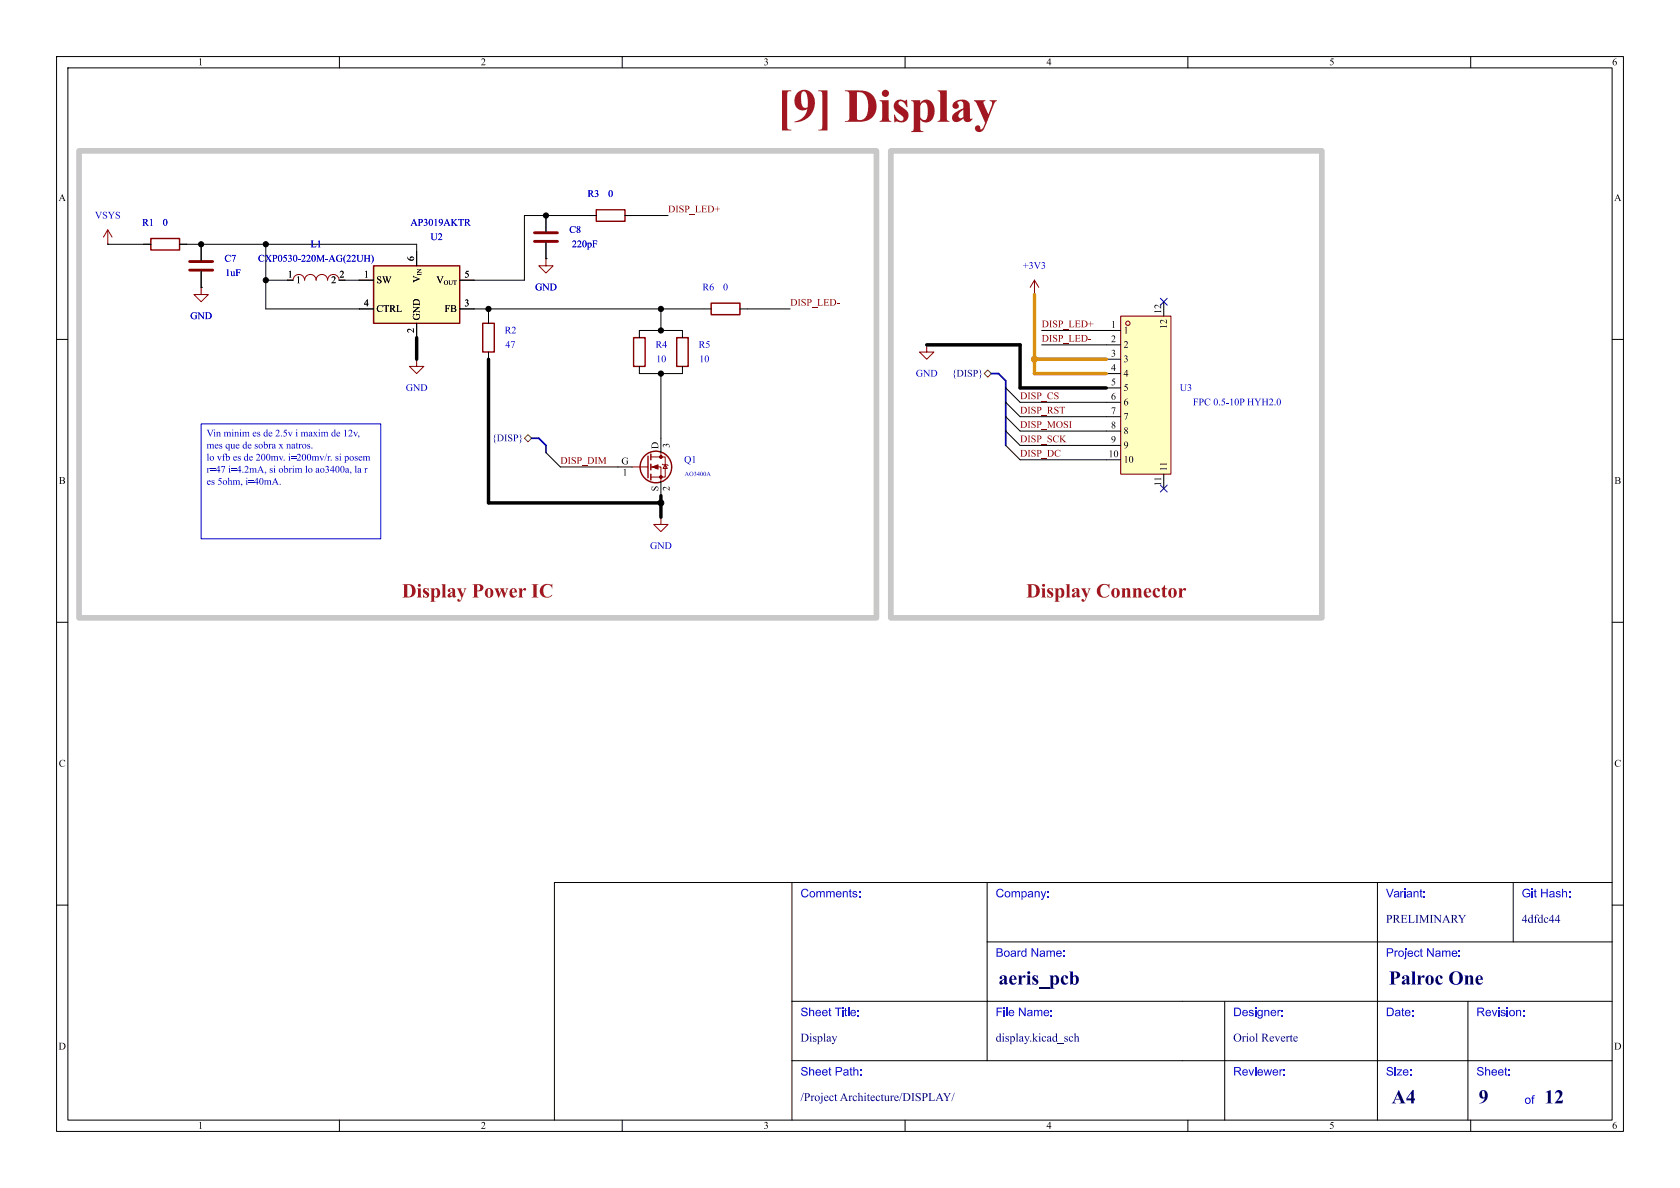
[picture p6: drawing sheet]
<svg xmlns="http://www.w3.org/2000/svg" width="297mm" height="210mm" viewBox="0 0 297 210" stroke-linecap="round" stroke-linejoin="round" font-family="sans-serif">
<defs><g id="words">
<text font-size="8.4" fill="#a21622" x="137.4" y="23.7">[9] Display</text>
<g font-size="3.5" fill="#a21622">
<text x="71.1" y="106">DisplayPowerIC</text>
<text x="181.4" y="106">DisplayConnector</text>
</g>
<g font-size="3.5" fill="#00007f">
<text x="176.5" y="174.9">aeris_pcb</text>
<text x="245.5" y="174.9">PalrocOne</text>
<text x="246" y="195.9">A4</text>
<text x="261.4" y="196">9</text>
<text x="273" y="196">12</text>
</g>
<g font-size="2.1" fill="#00f">
<text x="141.5" y="159.2">Comments:</text>
<text x="176" y="159.2">Company:</text>
<text x="245" y="159.2">Variant:</text>
<text x="269" y="159.2">Git Hash:</text>
<text x="176" y="169.7">Board Name:</text>
<text x="245" y="169.7">Project Name:</text>
<text x="141.5" y="180.2">Sheet Title:</text>
<text x="176" y="180.2">File Name:</text>
<text x="218" y="180.2">Designer:</text>
<text x="245" y="180.2">Date:</text>
<text x="261" y="180.2">Revision:</text>
<text x="141.5" y="190.7">Sheet Path:</text>
<text x="218" y="190.7">Reviewer:</text>
<text x="245" y="190.7">Size:</text>
<text x="261" y="190.7">Sheet:</text>
<text x="269.5" y="195.7">of</text>
</g>
<g font-size="2.1" fill="#00007f">
<text x="245" y="163.7">PRELIMINARY</text>
<text x="269" y="163.7">4dfdc44</text>
<text x="141.5" y="184.7">Display</text>
<text x="176" y="184.7">display.kicad_sch</text>
<text x="218" y="184.7">Oriol Reverte</text>
<text x="141.5" y="195.2">/ProjectArchitecture/DISPLAY/</text>
</g>
<g font-size="1.8">
<text x="35" y="12">1</text>
<text x="85" y="12">2</text>
<text x="135" y="12">3</text>
<text x="185" y="12">4</text>
<text x="235" y="12">5</text>
<text x="285" y="12">6</text>
<text x="10.3" y="36">A</text>
<text x="285.3" y="36">A</text>
<text x="73.4" y="46.2" transform="rotate(-90 73.4 46.2)">6</text>
<text x="50.9" y="49.3">1</text>
<text x="52.3" y="50.5">1</text>
<text x="58.5" y="50.5">2</text>
<text x="60" y="49.3">2</text>
<text x="64.3" y="49.3">1</text>
<text x="66.5" y="50.5">SW</text>
<text x="74.6" y="50" transform="rotate(-90 74.6 50)">V_{IN}</text>
<text x="77.2" y="50.5">V_{OUT}</text>
<text x="82.1" y="49.3">5</text>
<text x="64.3" y="54.4">4</text>
<text x="66.5" y="55.6">CTRL</text>
<text x="73.4" y="58.9" transform="rotate(-90 73.4 58.9)">2</text>
<text x="74.6" y="56.6" transform="rotate(-90 74.6 56.6)">GND</text>
<text x="78.6" y="55.6">FB</text>
<text x="82.1" y="54.4">3</text>
<text x="196.4" y="58.2">1</text>
<text x="198.6" y="59.4">1</text>
<text x="205.5" y="55.5" transform="rotate(-90 205.5 55.5)">12</text>
<text x="206.7" y="58.2" transform="rotate(-90 206.7 58.2)">12</text>
<text x="196.4" y="60.7">2</text>
<text x="196.4" y="63.2">3</text>
<text x="196.4" y="65.8">4</text>
<text x="198.6" y="61.9">2</text>
<text x="198.6" y="64.5">3</text>
<text x="196.4" y="68.3">5</text>
<text x="196.4" y="70.9">6</text>
<text x="198.6" y="67">4</text>
<text x="198.6" y="69.6">5</text>
<text x="196.4" y="73.4">7</text>
<text x="196.4" y="75.9">8</text>
<text x="198.6" y="72.1">6</text>
<text x="198.6" y="74.6">7</text>
<text x="198.6" y="77.2">8</text>
<text x="109.8" y="82.3">G</text>
<text x="116.6" y="79.4" transform="rotate(-90 116.6 79.4)">D</text>
<text x="196" y="81">10</text>
<text x="196.4" y="78.5">9</text>
<text x="198.6" y="79.7">9</text>
<text x="198.6" y="82.3">10</text>
<text x="206.7" y="83.3" transform="rotate(-90 206.7 83.3)">11</text>
<text x="10.4" y="86">B</text>
<text x="116.6" y="86.9" transform="rotate(-90 116.6 86.9)">S</text>
<text x="205.5" y="85.9" transform="rotate(-90 205.5 85.9)">11</text>
<text x="285.4" y="86">B</text>
<text x="10.4" y="136">C</text>
<text x="285.4" y="136">C</text>
<text x="10.3" y="186">D</text>
<text x="285.3" y="186">D</text>
<text x="35" y="200">1</text>
<text x="85" y="200">2</text>
<text x="135" y="200">3</text>
<text x="185" y="200">4</text>
<text x="235" y="200">5</text>
<text x="285" y="200">6</text>
</g>
<g font-size="1.8" fill="#0000c2">
<text x="103.9" y="35.3">R3</text>
<text x="107.5" y="35.3">0</text>
<text x="16.8" y="39.1">VSYS</text>
<text x="25.1" y="40.4">R1</text>
<text x="28.8" y="40.4">0</text>
<text x="72.6" y="40.4">AP3019AKTR</text>
<text x="100.6" y="41.6">C8</text>
<text x="39.7" y="46.7">C7</text>
<text x="45.6" y="46.7">CXP0530-220M-AG(22UH)</text>
<text x="54.9" y="44.2">L1</text>
<text x="76.1" y="42.9">U2</text>
<text x="101.1" y="44.2">220pF</text>
<text x="180.8" y="48">+3V3</text>
<text x="39.8" y="49.2">1uF</text>
<text x="94.6" y="51.8">GND</text>
<text x="124.2" y="51.8">R6</text>
<text x="127.8" y="51.8">0</text>
<text x="33.6" y="56.9">GND</text>
<text x="89.2" y="59.4">R2</text>
<text x="89.3" y="61.9">47</text>
<text x="115.9" y="61.9">R4</text>
<text x="116" y="64.5">10</text>
<text x="123.5" y="61.9">R5</text>
<text x="123.6" y="64.5">10</text>
<text x="71.7" y="69.6">GND</text>
<text x="161.9" y="67">GND</text>
<text x="208.6" y="69.6">U3</text>
<text x="36.5" y="77.9">Vin minim esde2.5vi maximde12v,</text>
<text x="210.9" y="72.1">FPC0.5-10PHYH2.0</text>
<text x="36.5" y="80">mesquedesobrax natros.</text>
<text x="36.5" y="82.1">lo vfb esde200mv.i=200mv/r.si posem</text>
<text x="120.9" y="82.3">Q1</text>
<text x="36.5" y="84.3">r=47i=4.2mA,si obrimlo ao3400a,la r</text>
<text x="36.5" y="86.4">es5ohm,i=40mA.</text>
<text x="114.9" y="97.5">GND</text>
</g>
<g font-size="1.8" fill="#840000">
<text x="118.1" y="37.8">DISP_LED+</text>
<text x="139.7" y="54.3">DISP_LED-</text>
<text x="184.1" y="58.1">DISP_LED+</text>
<text x="184.1" y="60.6">DISP_LED-</text>
<text x="180.3" y="70.8">DISP_CS</text>
<text x="180.3" y="73.3">DISP_RST</text>
<text x="180.3" y="75.9">DISP_MOSI</text>
<text x="99.1" y="82.2">DISP_DIM</text>
<text x="180.3" y="78.4">DISP_SCK</text>
<text x="180.3" y="80.9">DISP_DC</text>
</g>
<g font-size="1.8" fill="#000084">
<text x="168.2" y="67">{DISP}</text>
<text x="87" y="78.5">{DISP}</text>
</g>
<text font-size="1.1" fill="#0000c2" x="121" y="84.4">AO3400A</text>
</g></defs>
<g fill="none" stroke="#000" stroke-width=".18">
<path d="M10 10h277v190h-277zM12 12h273v186h-273zM60 10v2M110 10v2M160 10v2M210 10v2M260 10v2M19 43.2h.1M25.4 43.2h1.3M31.7 43.2h1.3M35.6 50.8h.1M35.6 43.2v2.8"/>
<path d="M35.6 48v2.8M113 58.4v1.3M120.6 58.4v1.3M124.5 54.6h1.2M130.8 54.6h1.3M182.9 52.1h.1M10 60h2M73.7 63.5h.1M113 64.8v1.2M120.6 64.8v1.2M163.8 61h.1M285 60h2"/>
<path d="M10 110h2M285 110h2M140 156v42M174.5 156v31.5M243.5 156v42M267.5 156v10.5M285 156h-187v42M10 160h2M140 177h145M174.5 166.5h110.5M216.5 177v21M259.5 177v21"/>
<path d="M285 160h2M60 198v2M110 198v2M140 187.5h145M160 198v2M210 198v2M260 198v2"/>
</g>
<path d="M26.7 42.2h5v2h-5zM112 59.7h2v5.1h-2zM119.6 59.7h2.1v5.1h-2.1zM125.7 53.6h5.1v2h-5.1z" fill="none" stroke="#840000" stroke-width=".25"/>
<g fill="none" stroke="#840000" stroke-width=".18">
<path d="M19 40.6l-.7 1.3M19 40.6l.8 1.3M19 40.6v2.6M35.6 50.8v1.3h1.2l-1.2 1.2-1.3-1.2h1.3M53.9 49.5a1.02 1.02 0 0 0-1.1-1 1.02 1.02 0 0 0-1 1M55.9 49.5a1.02 1.02 0 0 0-1-1 1.02 1.02 0 0 0-1 1M57.9 49.5a1.02 1.02 0 0 0-1-1 1.02 1.02 0 0 0-1 1M59.9 49.5a1.02 1.02 0 0 0-1-1 1.02 1.02 0 0 0-1 1M182.9 49.5l-.8 1.3M182.9 49.5l.7 1.3M182.9 49.5v2.6M73.7 63.5v1.3h1.2l-1.2 1.2-1.3-1.2h1.3"/>
<path d="M163.8 61v1.2h1.3l-1.3 1.3-1.2-1.3h1.2"/>
</g>
<path d="M33.5 46.2h4.1M33.5 47.8h4.1" fill="none" stroke="#840000" stroke-width=".51"/>
<path d="M66 47h15.3v10.2h-15.3z" fill="#ffffc2"/>
<g fill="none" stroke="#840000" stroke-width=".25">
<path d="M105.4 37.1h5.1v2h-5.1zM66 47h15.3v10.2h-15.3zM114.6 80.6v3.9M115.1 80.3v1M115.1 82v1.1M115.1 83.8v1"/>
<circle cx="116" cy="82.5" r="2.79"/>
</g>
<path d="M104.1 38.1h1.3M110.5 38.1h1.3M63.5 49.5h2.5M63.5 54.6h2.5M73.7 57.2v2.5M81.3 54.6h2.5M116.8 77.5v2.5M109.2 82.6h2.6M116.8 91.4h.1M116.8 85.1v2.5" fill="none" stroke="#000" stroke-width=".18"/>
<path d="M111.8 82.6h2.8M115.1 80.8h2.5v3.5h-2.5M115.1 82.6h1.7v2.5M116.8 91.4v1.3h1.3l-1.3 1.3-1.2-1.3h1.2M116.8 80v.8M117.1 82l.1 .2h.8l.1 .1M117.6 82.2l.4 .6h-.8z" fill="none" stroke="#840000" stroke-width=".18"/>
<g fill="#840000" stroke="#840000" stroke-width=".18">
<path d="M115.3 82.6l1-.4v.7z"/>
<circle cx="116.8" cy="80.8" r=".25"/>
<circle cx="116.8" cy="84.3" r=".25"/>
</g>
<path d="M117.3 78.6l.2-.1 .2 .2a.37 .37 0 0 1 .5-.2 .37 .37 0 0 1 0 .6 .29 .29 0 0 0 0-.5 .29 .29 0 0 0-.4 .3 .24 .24 0 0 0-.2-.3 .24 .24 0 0 0-.3 .2 .24 .24 0 0 0 .1 .3l-.2-.3zM110.3 83l.3-.1v1.1l.1 .1h-.4l.1-.1v-.8v-.2zM117.3 86.2l.4-.1 .5 .5-.1-.6 .3 .1-.1 .7a.74 .74 0 0 0-.9-.5l-.1 .2 .2 .2-.3-.2z" fill="#000"/>
<path d="M198.1 55.9h8.9v27.9h-8.9z" fill="#ffffc2"/>
<g fill="none" stroke="#840000" stroke-width=".18">
<path d="M96.5 45.7v1.3h1.3l-1.3 1.3-1.3-1.3h1.3M198.1 55.9h8.9v27.9h-8.9z"/>
<circle cx="199.4" cy="57.2" r=".38"/>
</g>
<g fill="none" stroke="#000" stroke-width=".18">
<path d="M96.5 38.1v2.8M104.1 38.1h-11.4v11.4h-8.9M111.8 38.1h6.3M19 43.2h6.4M33 43.2h40.7v1.3M47 49.5h3.8M47 43.2v11.4h16.5M61 49.5h2.5M83.8 54.6h40.7M86.4 54.6v2.6M96.5 45.7h.1M96.5 42.9v2.8"/>
<path d="M113 58.4h7.6M116.8 54.6v3.8M132.1 54.6h7.6M184.1 58.4h14M86.4 62.2v1.3M113 66h7.6M116.8 66v11.5M177.8 68.6l2.5 2.5h17.8M177.8 71.1l2.5 2.6h17.8M177.8 73.7l2.5 2.5h17.8M177.8 76.2l2.5 2.5h17.8M177.8 78.7l2.5 2.6h15.3"/>
<path d="M184.1 61h14M195.6 63.5h2.5M195.6 66h2.5M195.6 68.6h2.5M96.5 80l2.6 2.6h10.1"/>
</g>
<path d="M94.5 41.1h4.1M94.5 42.7h4.1" fill="none" stroke="#840000" stroke-width=".51"/>
<path d="M85.3 57.2h2.1v5h-2.1z" fill="none" stroke="#840000" stroke-width=".25"/>
<path d="M92.7 77.5l.6-.7 .7 .7-.7 .6zM174 66l.6-.6 .7 .6-.7 .7z" fill="none" stroke="#725600" stroke-width=".18"/>
<path d="M94 77.5h1.2l1.3 1.2v1.3M175.3 66h1.2l1.3 1.3v11.4" fill="none" stroke="#000084" stroke-width=".3"/>
<path d="M73.7 59.7v3.8M86.4 63.5v25.4h30.4M163.8 61h16.5v7.6h15.3M116.8 87.6v3.8" fill="none" stroke="#000" stroke-width=".61"/>
<path d="M182.9 52.1v13.9h12.7M182.9 63.5h12.7" fill="none" stroke="#dc8e00" stroke-width=".61"/>
<path d="M205.1 52.7l1.2 1.2M206.3 52.7l-1.2 1.2M205.1 85.8l1.2 1.2M206.3 85.8l-1.2 1.2" fill="none" stroke="#000084" stroke-width=".18"/>
<path d="M35.6 74.9h31.7v20.4h-31.7z" fill="none" stroke="#0000c2" stroke-width=".18"/>
<g fill="#0000c2">
<path d="M47 76l.3-.1v1.1l.1 .1-.2 .1-.1-.1-.3 .1-.2-.3v-.2h.1l.2 .3h.2l-.1-.6h-.1l-.2 .3h-.1l.2-.3h.3v-.4z"/>
<path d="M48.8 76a.39 .39 0 0 1 .6 .2 .39 .39 0 0 1-.3 .5l-.2 .3 .6-.1-.1 .3-.7-.1a.74 .74 0 0 0 .5-.9l-.2-.1-.3 .2z"/>
<path d="M59 76l.3-.1v1.1l.1 .1-.2 .1-.1-.1-.3 .1-.2-.3v-.2h.1l.2 .3h.2l-.1-.6h-.1l-.2 .3h-.1l.2-.3h.3v-.4z"/>
<path d="M60.8 76.1l.4-.1v1l.1 .2h-.4l.1-.2v-.7v-.2z"/>
<path d="M61.7 76a.39 .39 0 0 1 .6 .2 .39 .39 0 0 1-.3 .5l-.2 .3 .5-.1v.3l-.7-.1a.74 .74 0 0 0 .5-.9l-.3-.1-.2 .2z"/>
<path d="M43.3 78.1h.3v1.1h.1l-.2 .1-.1-.1-.3 .1-.2-.3v-.1h.1l.2 .3 .2-.1-.1-.6-.1 .1-.2 .3h-.1l.2-.4h.3v-.3z"/>
<path d="M46.5 78.1h.3v.5a.39 .39 0 0 1 .6 .3 .39 .39 0 0 1-.5 .4l-.2-.1v-.5h.1v.5a.27 .27 0 0 0 .4-.3 .27 .27 0 0 0-.4-.2h-.1v-.5z"/>
<path d="M36.6 80.3l.2-.1v1.1l.2 .1h-.4l.1-.1v-.8z"/>
<path d="M39.6 80.3l.2-.1 .2 .1-.1 .1-.2-.2-.1 .1v.3l.2 .1h-.2v.6l.2 .1h-.5l.1-.1 .1-.6-.2-.1h.2z"/>
<path d="M39.8 80.3l.3-.1v.6a.39 .39 0 0 1 .6 .2 .39 .39 0 0 1-.5 .4l-.3-.1v-.5h.2v.5a.27 .27 0 0 0 .4-.2 .27 .27 0 0 0-.4-.3h-.2v-.5z"/>
<path d="M43.6 80.3l.2-.1v1.1l.2 .1h-.3v-.1l-.4 .1-.2-.3v-.1h.2l.1 .3h.3l-.1-.6h-.2l-.1 .3h-.2l.3-.4 .3 .1v-.4z"/>
<path d="M57.8 80.2l-.5 1.2z"/>
<path d="M38.7 82.4h.1v.7h.1v.1h-.1v.4h-.2v-.4h-.5v-.1h.5v-.6l-.5 .6z"/>
<path d="M42.4 82.4h.1v.7h.2v.1h-.2v.4h-.2v-.4h-.4v-.1h.4v-.6l-.4 .6z"/>
<path d="M43.3 82.4a.39 .39 0 0 1 .6 .2 .39 .39 0 0 1-.3 .5l-.2 .3 .6-.1-.1 .3-.7-.1a.74 .74 0 0 0 .5-.9l-.2-.1-.3 .2z"/>
<path d="M46 82.4l.7 1.2h-.5l.1-.1-.1-.3h-.4l-.1 .3 .1 .1h-.4l.3-.5h.5l-.2-.5-.3 .5z"/>
<path d="M50.1 82.4l.3-.1v.6a.39 .39 0 0 1 .6 .2 .39 .39 0 0 1-.5 .5l-.3-.1v-.5h.2v.4a.27 .27 0 0 0 .4-.2 .27 .27 0 0 0-.4-.2h-.2v-.5z"/>
<path d="M54 82.4l.2-.1v1.1l.2 .2h-.4l.1-.2v-.7z"/>
<path d="M57.6 82.4h.4l.1 .2-.2 .3a.37 .37 0 0 1 .2 .5 .37 .37 0 0 1-.6 0 .29 .29 0 0 0 .5 0 .29 .29 0 0 0-.3-.4v-.1a.24 .24 0 0 0 .3-.1 .24 .24 0 0 0-.2-.3 .24 .24 0 0 0-.3 .1z"/>
<path d="M58.9 82.4h.1v.7h.1v.1h-.1v.4h-.2v-.4h-.5v-.1h.5v-.6l-.5 .6z"/>
<path d="M59.4 82.5l.1-.1a.6 .6 0 0 1 .6 .5 .6 .6 0 0 1-.4 .6h-.2l-.1-.1-.1-.4h.1a.3 .3 0 0 0 0 .3 .3 .3 0 0 0 .3 .2l.1-.7-.1-.4a.36 .36 0 0 0-.3 .6h-.1z"/>
<path d="M60.3 82.5l.1-.1a.6 .6 0 0 1 .6 .5 .6 .6 0 0 1-.4 .6h-.2l-.2-.1v-.4h.1a.3 .3 0 0 0 0 .3 .3 .3 0 0 0 .3 .2l.1-.7-.1-.4a.36 .36 0 0 0-.3 .6h-.2z"/>
<path d="M62.7 82.4l.3-.1v1.1l.1 .2h-.4l.1-.2v-.7z"/>
<path d="M40.2 84.5h.3v.5l.2-.1h.2l.2 .8h-.4l.1-.2v-.4l-.1-.1-.2 .1v.5l.1 .1h-.4l.2-.1v-.8z"/>
<path d="M45.4 84.5h.1v.8h.2v.1h-.2v.3h-.1v-.3h-.5v-.1h.5v-.6l-.5 .6z"/>
<path d="M46 84.6v-.1a.6 .6 0 0 1 .6 .5 .6 .6 0 0 1-.3 .7h-.2l-.2-.2-.1-.4h.2a.3 .3 0 0 0 0 .4 .3 .3 0 0 0 .3 .1l.1-.7-.1-.3a.36 .36 0 0 0-.3 .5h-.2z"/>
<path d="M48.6 84.5l.7 1.2h-.5l.1-.1-.1-.3h-.4l-.1 .3 .1 .1h-.4l.3-.5h.5l-.2-.4-.3 .4z"/>
<circle cx="37.9" cy="76" r=".09"/>
<circle cx="41.2" cy="76" r=".09"/>
<circle cx="42.5" cy="76" r=".09"/>
<circle cx="52.5" cy="76" r=".09"/>
<circle cx="56.5" cy="76" r=".09"/>
<circle cx="60.2" cy="80.3" r=".09"/>
</g>
<path d="M14 26.7h140.9v82.5h-140.9zM157.5 26.7h76.2v82.5h-76.2z" fill="none" stroke="#c8c8c8" stroke-width="1"/>
<g fill="none" stroke="#000" stroke-width=".18">
<path d="M96.5 38.1v2.8M104.1 38.1h1.3M110.5 38.1h1.3M25.4 43.2h1.3M31.7 43.2h1.3M35.6 50.8h.1M35.6 43.2v2.8M35.6 48v2.8M63.5 49.5h2.5M63.5 54.6h2.5M73.7 57.2v2.5M81.3 54.6h2.5"/>
<path d="M96.5 45.7h.1M96.5 42.9v2.8"/>
</g>
<g fill="#000" stroke="#000" stroke-width=".18">
<circle cx="96.5" cy="38.1" r=".46"/>
<circle cx="35.6" cy="43.2" r=".46"/>
<circle cx="47" cy="43.2" r=".46"/>
<circle cx="47" cy="49.5" r=".46"/>
<circle cx="86.4" cy="54.6" r=".46"/>
<circle cx="116.8" cy="54.6" r=".46"/>
<circle cx="116.8" cy="58.4" r=".46"/>
<circle cx="116.8" cy="66" r=".46"/>
<circle cx="116.8" cy="88.9" r=".52"/>
</g>
<circle cx="182.9" cy="63.5" r=".52" fill="#dc8e00" stroke="#dc8e00" stroke-width=".18"/>
<use href="#words"/>
</svg>
